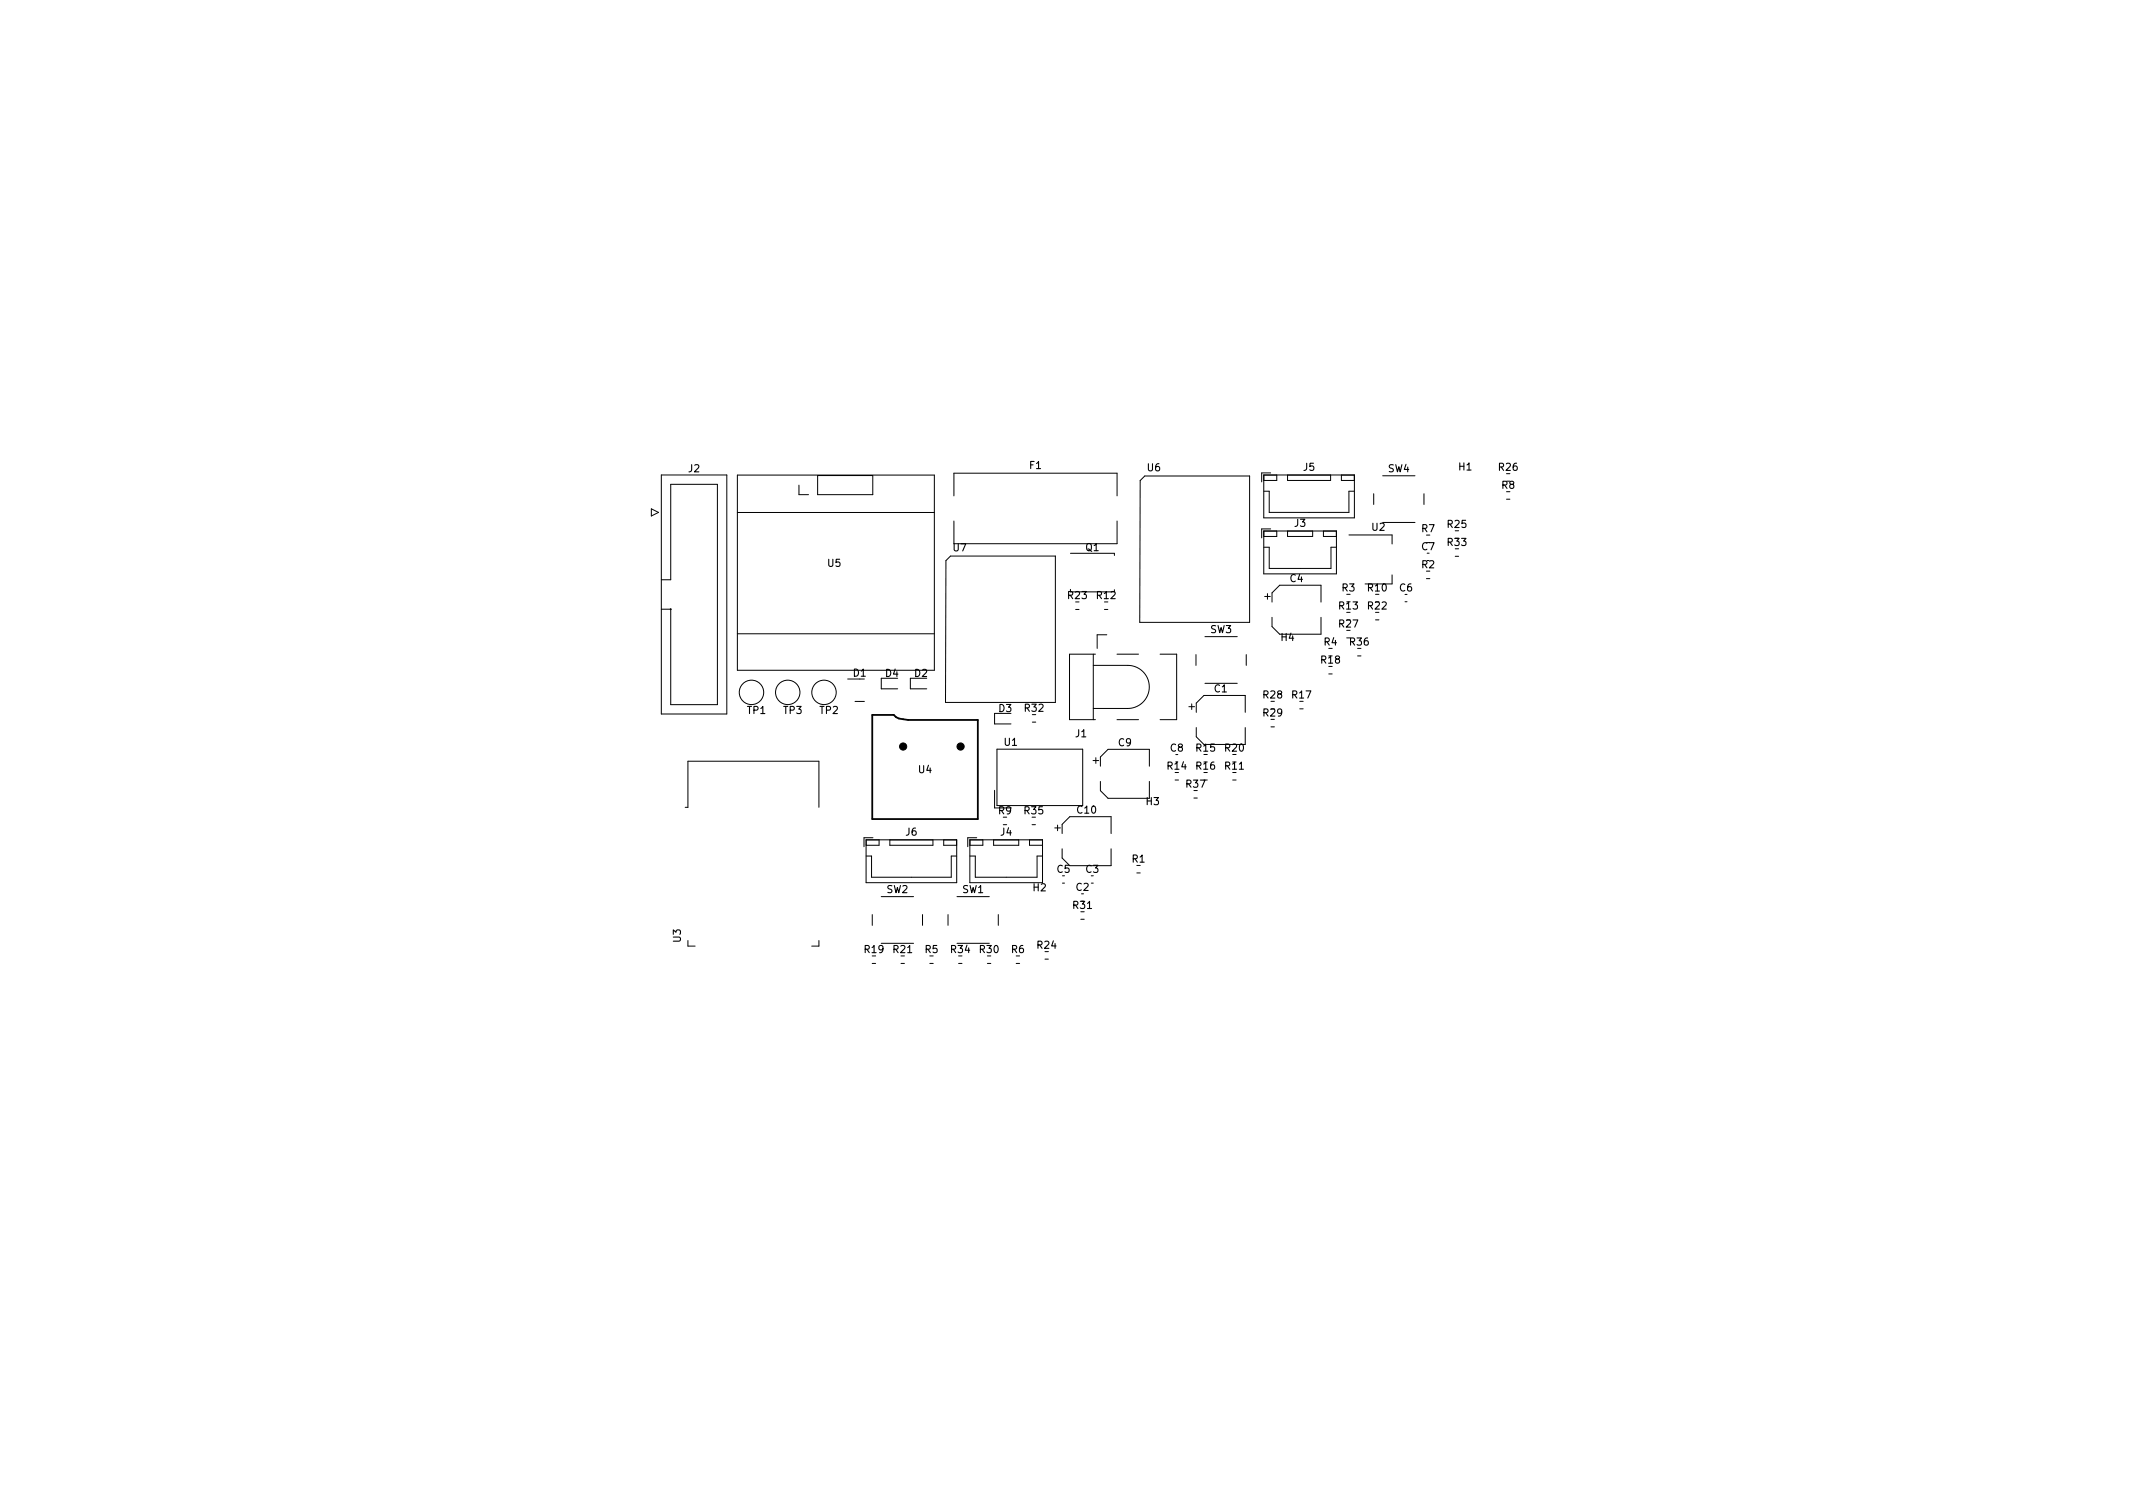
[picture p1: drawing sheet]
<svg xmlns="http://www.w3.org/2000/svg" width="297mm" height="210mm" viewBox="0 0 297 210" stroke-linecap="round" stroke-linejoin="round" font-family="sans-serif">
<defs><g id="words">
<g font-size="1.4">
<text x="95.9" y="65.7">J2</text>
<text x="143.4" y="65.3">F1</text>
<text x="159.8" y="65.6">U6</text>
<text x="181.5" y="65.5">J5</text>
<text x="193.3" y="65.7">SW4</text>
<text x="203.2" y="65.5">H1</text>
<text x="208.8" y="65.5">R26</text>
<text x="209.1" y="68.1">R8</text>
<text x="132.7" y="76.8">U7</text>
<text x="151.2" y="76.7">Q1</text>
<text x="180.3" y="73.3">J3</text>
<text x="191.1" y="73.9">U2</text>
<text x="198" y="74.1">R7</text>
<text x="198" y="76.6">C7</text>
<text x="201.6" y="76">R33</text>
<text x="201.6" y="73.5">R25</text>
<text x="115.3" y="78.9">U5</text>
<text x="148.8" y="83.4">R23</text>
<text x="152.8" y="83.4">R12</text>
<text x="179.7" y="81">C4</text>
<text x="186.9" y="82.3">R3</text>
<text x="190.5" y="82.3">R10</text>
<text x="194.9" y="82.3">C6</text>
<text x="198" y="79.1">R2</text>
<text x="168.5" y="88.1">SW3</text>
<text x="178.4" y="89.2">H4</text>
<text x="184.4" y="89.9">R4</text>
<text x="186.5" y="87.4">R27</text>
<text x="186.5" y="84.9">R13</text>
<text x="188" y="89.9">R36</text>
<text x="190.5" y="84.9">R22</text>
<text x="118.8" y="94.2">D1</text>
<text x="123.3" y="94.2">D4</text>
<text x="127.4" y="94.2">D2</text>
<text x="184" y="92.4">R18</text>
<text x="104.1" y="99.4">TP1</text>
<text x="109.1" y="99.4">TP3</text>
<text x="114.2" y="99.4">TP2</text>
<text x="139.1" y="99.1">D3</text>
<text x="142.7" y="99.1">R32</text>
<text x="169.1" y="96.4">C1</text>
<text x="176" y="99.8">R29</text>
<text x="176" y="97.2">R28</text>
<text x="180" y="97.2">R17</text>
<text x="127.9" y="107.6">U4</text>
<text x="139.9" y="103.8">U1</text>
<text x="149.8" y="102.6">J1</text>
<text x="155.8" y="103.9">C9</text>
<text x="162.6" y="107.2">R14</text>
<text x="163" y="104.6">C8</text>
<text x="166.6" y="107.2">R16</text>
<text x="166.6" y="104.6">R15</text>
<text x="170.6" y="104.6">R20</text>
<text x="170.6" y="107.2">R11</text>
<text x="139.1" y="113.4">R9</text>
<text x="142.7" y="113.4">R35</text>
<text x="150" y="113.3">C10</text>
<text x="159.6" y="112.1">H3</text>
<text x="165.2" y="109.7">R37</text>
<text x="126.1" y="116.3">J6</text>
<text x="139.3" y="116.3">J4</text>
<text x="123.5" y="124.3">SW2</text>
<text x="134" y="124.3">SW1</text>
<text x="143.9" y="124.1">H2</text>
<text x="147.2" y="121.5">C5</text>
<text x="149.9" y="124">C2</text>
<text x="151.2" y="121.5">C3</text>
<text x="157.7" y="120.1">R1</text>
<text x="94.8" y="131.2" transform="rotate(-90 94.8 131.2)">U3</text>
<text x="149.5" y="126.5">R31</text>
<text x="120.4" y="132.7">R19</text>
<text x="124.4" y="132.7">R21</text>
<text x="128.8" y="132.7">R5</text>
<text x="132.5" y="132.7">R34</text>
<text x="136.5" y="132.7">R30</text>
<text x="140.9" y="132.7">R6</text>
<text x="144.5" y="132.1">R24</text>
</g>
</g></defs>
<g fill="none" stroke="#000" stroke-width=".14">
<path d="M90.7 70.8l1 .5-1 .5zM92.1 66.1h9.1v33.3h-9.1zM102.7 66.2h27.4v27.1h-27.4zM102.7 71.4h27.4M111.3 67.5v1.4h1.3M113.9 66.2h7.6v2.7h-7.6zM131.7 78.1l.7-.7h14.6v20.4h-15.3zM132.8 69v-3.1h22.8v3.1M132.8 72.5v3.2h22.8v-3.2M149.1 77h6.1v.3M158.8 66.9l.6-.6h14.6v20.4h-15.3zM176 66.1h12.6v6h-12.6z"/>
<path d="M176 73.9h10.1v6h-10.1zM176 68.4h.7v2.9h11.2v-2.9h.7M176 76.2h.7v2.9h8.6v-2.9h.8M177 65.8h-1.3v1.3M177 73.6h-1.3v1.3M177.8 66.1v.8h-1.8M177.8 73.9v.8h-1.8M179.3 66.1v.8h6v-.8M179.3 73.9v.8h3.5v-.8M184.3 73.9v.8h1.8v-.8M186.8 66.1v.8h1.8v-.8M187.9 74.5h6v1.2"/>
<path d="M191.3 68.7v1.5M192.6 66.2h4.4M192.6 72.7h4.4M198.3 68.7v1.5M202.7 77.5h.4M209.8 69.5h.5M92.1 80.7h1.3v-13.3h6.5v30.7h-6.5v-13.3h-1.3M102.7 88.2h27.4M118 94.5h1.7M119.1 97.7h1.3M125 94.4h-2.3v1.5h2.3M129.1 94.4h-2.3v1.5h2.3"/>
<path d="M140.8 99.3h-2.3v1.5h2.3M149.1 82.4h6.1M149.8 84.9h.5M152.2 92.6h4.8a3 3 0 0 1 3 3 3 3 0 0 1-3 3h-4.8M152.2 91.1v9.1M152.6 91.1h-3.7v9.1h3.7M153.8 84.9h.5M154.1 88.4h-1.3v1.9M155.6 91.1h3M161.6 91.1h2.3v9.1h-2.3M165.6 98.4h.7M166 98v.8"/>
<path d="M166.6 91.1v1.5M166.6 99.2v-1.3l1.1-1.1h5.7v2.4M167.8 88.6h4.5M167.8 95.1h4.5M173.6 91.1v1.5M176.1 83.1h.8M176.5 82.7v.7M177.1 86v1.2l1.1 1.1h5.8v-2.3M177.1 83.8v-1.2l1.1-1.1h5.8v2.3M181 98.7h.5M185 93.8h.5M187.5 88.8h.5"/>
<path d="M189.1 91.3h.4M191.6 86.3h.4M193.9 80v1.3h-3.8M195.7 83.8h.2M198.6 80.6h.5M95.4 112.4h.4v-6.4h18.2v6.4M120.6 116.9h12.6v6h-12.6zM120.6 119.2h.8v2.9h11.1v-2.9h.7M120.6 116.9v.8h1.8v-.8M121.6 116.6h-1.3v1.3M123.9 116.9v.8h6v-.8M131.4 116.9v.8h1.8"/>
<path d="M135.1 116.9h10.1v6h-10.1zM135.1 119.2h.7v2.9h8.6v-2.9h.8M135.1 116.9v.8h1.8v-.8M136 116.6h-1.2v1.3M138.4 116.9v.8h3.5v-.8M138.5 110v2.5h2.3M138.8 104.3h12v7.9h-12zM139.7 114.8h.5M143.4 116.9v.8h1.8M143.7 114.8h.5M143.8 100.6h.4M146.9 115.3h.8"/>
<path d="M147.3 114.9v.8M147.9 118.2v1.3l1.1 1h5.7v-2.3M147.9 116.1v-1.3l1.1-1.1h5.7v2.4M152.2 105.9h.8M152.6 105.5v.8M153.2 108.8v1.3l1.1 1.1h5.8v-2.4M153.2 106.7v-1.3l1.1-1.1h5.8v2.4M155.6 100.2h3M163.6 108.6h.5M166.3 111.1h.4M166.6 101.3v1.3l1.1 1.1h5.7v-2.4M171.7 108.6h.4"/>
<path d="M177 101.2h.5M95.8 131v.7h1M114 131v.7h-1M121.5 134.2h.4M121.5 127.3v1.5M122.7 124.8h4.5M122.7 131.3h4.5M125.5 134.2h.4M128.5 127.3v1.5M129.5 134.2h.5M132 127.3v1.5M133.3 124.8h4.5"/>
<path d="M133.3 131.3h4.5M133.5 134.2h.5M137.5 134.2h.5M139 127.3v1.5M141.5 134.2h.5M145.5 133.6h.5M148 123h.2M150.5 128h.5M152 123h.3M158.3 121.6h.5"/>
<circle cx="104.6" cy="96.4" r="1.7"/>
<circle cx="109.7" cy="96.4" r="1.7"/>
<circle cx="114.8" cy="96.4" r="1.7"/>
</g>
<path d="M121.5 99.5h3l.3 .3 .4 .2 1.3 .2h9.7v13.8h-14.7z" fill="none" stroke="#000" stroke-width=".25"/>
<g fill="#000" stroke="#000" stroke-width=".14">
<circle cx="93.4" cy="84.8" r=".06"/>
<circle cx="125.8" cy="103.9" r=".5"/>
<circle cx="133.8" cy="103.9" r=".5"/>
</g>
<use href="#words"/>
</svg>
